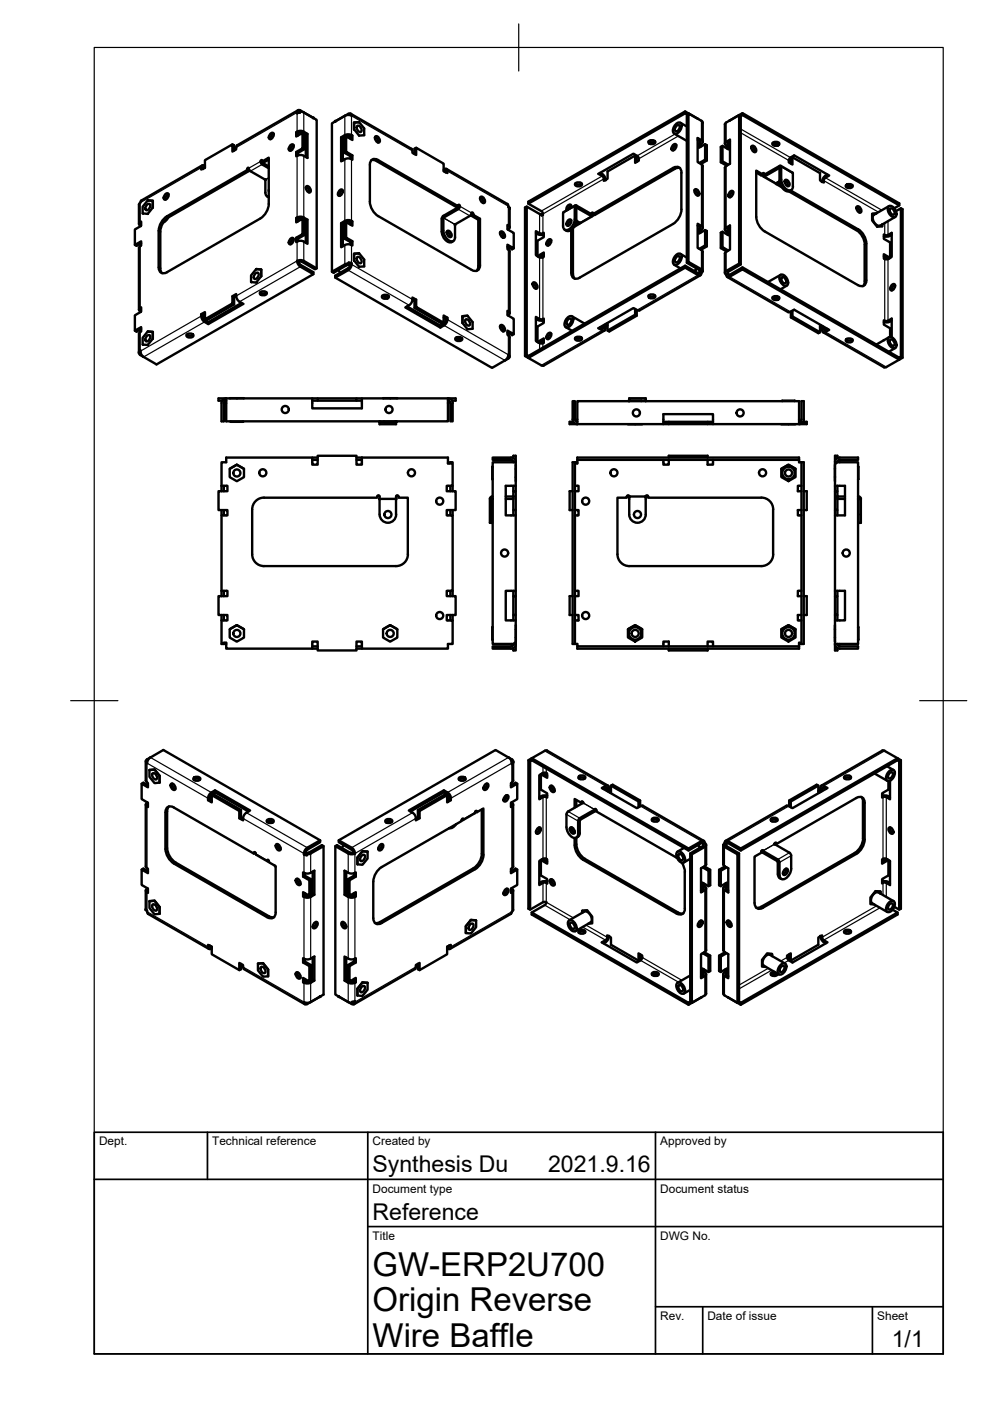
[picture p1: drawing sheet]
<svg xmlns="http://www.w3.org/2000/svg" width="210mm" height="297mm" viewBox="0 0 210 297" stroke-linecap="round" stroke-linejoin="round" font-family="sans-serif">
<defs><g id="words">
<g font-size="7">
<text x="79" y="270.6">GW-ERP2U700</text>
<text x="79" y="278.1">Origin Reverse</text>
<text x="79" y="285.5">Wire Baffle</text>
</g>
<g font-size="4.9">
<text x="79" y="248.5">Synthesis Du</text>
<text x="116.2" y="248.5">2021.9.16</text>
<text x="79" y="258.6">Reference</text>
<text x="189.1" y="285.7">1/1</text>
</g>
<g font-size="2.5">
<text x="21" y="242.9">Dept.</text>
<text x="45" y="242.9">Technical reference</text>
<text x="79" y="242.9">Created by</text>
<text x="140" y="242.9">Approved by</text>
<text x="79" y="252.8">Document type</text>
<text x="140" y="252.8">Document status</text>
<text x="79" y="262.9">Title</text>
<text x="140" y="262.9">DWG No.</text>
<text x="140" y="279.9">Rev.</text>
<text x="150" y="279.9">Date of issue</text>
<text x="186" y="279.9">Sheet</text>
</g>
</g></defs>
<!-- layer: S -->
<g fill="none" stroke="#000" stroke-width=".51">
<path d="M42.9 35.1l-12.9 7.4-.5 .9v4.1M43.4 35.1l.1 .1M43.4 35.5h-.2l-.2 .2M43.4 35.1h-.5l-.2 .4M49.3 30.6l.3 .2v1.1M52.4 35.9v.2l-17 9.7a3.9 3.9 0 0 0-1.8 3.1v7.8M52.4 36.1l.3 .2v-.2M52.4 35.9l.3-.3 .4 .7M52.7 36.3l-16.9 9.8M52.8 35.9v.2M53.1 36.3l3.2 1.8v2.7M55.6 34.9l1.4 .8"/>
<path d="M55.6 34.8l-.2-.1a.46 .46 0 0 1 0-.8h.1l.1 .4 1.4-.9v9.9a3.9 3.9 0 0 1-1.8 3M55.6 34.3v.2l1.4 .8M57 33.9l-1.1 .5-.3-.1M57.3 28.4l.5-.3a.76 .76 0 0 1 .1 .9 .76 .76 0 0 1-.8 .4l-.1-.5zM58 28.4l-.5 .4-.1 .7M61.5 30.8l.5-.2a.76 .76 0 0 1 .1 .9 .76 .76 0 0 1-.8 .4v-.6zM62.3 30.8l-.6 .5-.1 .7M62.8 28l.4 .2M62.8 32.2l.4 .2M63 23.8l.2-.4h.5l2.7 1.6M63 27.9a1.57 1.57 0 0 1 1.4 0M63 27.9l-.2 .1v.9l1.3-.7v3.3l-1.3 .7v.9l.2-.1a1.82 1.82 0 0 1 2.2 .5v-5.1"/>
<path d="M63 23.8v.3M63.2 23.4l-12.9 7.4-.2 .3v.6l-.8 .4v-1.5l-5.8 3.4v1.5l-.8 .4v-.4M63.3 28.1h.8M63.4 28.1l-.2 .1v.6M63.6 23.7v.2M63.6 23.7l.8 .1M63.6 23.9l-.6 .1M63.6 23.8l-.2 .1M64.1 28.1l.7 .5v4.7M64.1 28.2l.4 .2v3.3l-.4-.2M64.4 27.9l.8 .5-.4 .2M64.4 23.8l2.7 1.6v31.5"/>
<path d="M64.5 31.7l-1.3 .7v.6M64.9 39.7l.5 .4 .1 .7M64.9 39.6a.76 .76 0 0 1 .8 .3 .76 .76 0 0 1-.1 .9l-.6-.5zM72.3 29.1v5.1l.8-.4M72.7 30.5l.3 .1M72.7 29.3v4.7M73 32.4l1.4 .8v.5M73.1 28.6l-.8 .5 .4 .2 1-.5 .5 .1M73.1 24.6l-2.7 1.5v31.5l2.7-1.5M73.1 28.6a1.55 1.55 0 0 1 1.6 .2v.9l-1.3-.8v3.3l1.3 .7v1l-.2-.1a1.44 1.44 0 0 0-1.4-.1M73.4 28.9l-.4 .2v3.3l.4-.2M73.8 24.2l-2.7 1.5"/>
<path d="M73.8 24.1h.5l.3 .4a1.56 1.56 0 0 0-1.5 0M74.2 28.9l.2 .1v.5M74.3 24.1l13 7.4 .1 .3v.6l.8 .5v-1.6l5.9 3.4v1.5l.8 .5-.1-.7-.4-.2-.2 .1M74.7 28.8l-.3 .2M74.7 32.9l-.3 .3M75.1 27.4l1 1.4M75.7 26.7a.76 .76 0 0 1 .8 .4 .76 .76 0 0 1-.1 .9l-.6-.5zM76.1 25.9h.1M76.1 25.9l-1 .1v1.4v-1.4l1-.1 1.1 1.3v1.5M77.2 28.7l-1.1 .1M78.4 35v7.7M78.8 33.9h.5l.5 .2 17 9.8 .4-.2"/>
<path d="M79.5 29.1l.5 .4 .2 .7M79.6 29a.76 .76 0 0 1 .8 .3 .76 .76 0 0 1-.1 .9l-.7-.4zM80.2 34l17 9.7v-.3h.2a.54 .54 0 0 1-.2 .9M80.2 33.9a1.08 1.08 0 0 0-1.3-.1 1.08 1.08 0 0 0-.5 1.2M88.2 31.3l-.3 .2v1.2M94.1 35.9h.1M94.2 36.3l.1-.1 .2 .3M94.7 35.8l12.9 7.4 .2 .5M122 38.9l.7 .2 .6-.2M122.1 38.8l.6-.1a.58 .58 0 0 1 .7 .5l-.7 .3a.58 .58 0 0 1-.8-.5zM127.2 36.7l.5 .2M127.7 36.9a1.57 1.57 0 0 1 .7 1.2"/>
<path d="M134.7 33v1.5l.7-.4a.96 .96 0 0 0-.3-1.1l-.8-.4-7.4 4.3 1 .6 .1 .4M135 34.3v-1.1l-.3-.2-5.9 3.4v1.5l-.8 .4v-.4M137.5 29.9l.7 .3 .7-.3M137.7 29.8l.5-.1a.58 .58 0 0 1 .7 .5l-.7 .4a.58 .58 0 0 1-.7-.6zM142.7 30.8l.5-.3a.76 .76 0 0 1 .1 .9 .76 .76 0 0 1-.9 .4v-.5zM142.9 28.3l2.7 1.6M143.3 26.3a.69 .69 0 0 1 1.2 0 1.61 1.61 0 0 1-1.6 2 1.48 1.48 0 0 1 .4-2zM143.4 26.7l.5-.2a.76 .76 0 0 1 .1 .9 .76 .76 0 0 1-.9 .3v-.5zM143.4 30.7l-.5 .5-.2 .7M144.1 35.6h-.5l-.5 .2-17 9.8-.4-.2v-.2M144.3 26l1.3 .8M144.5 36.6v7.8"/>
<path d="M144.5 36.6a1.08 1.08 0 0 0-.5-1.1 1.08 1.08 0 0 0-1.3 .1l-17 9.8M145.3 23.6l-33.3 19.2v.4l3 1.7 .1 .7-.3 .1v-.3l-.4-.1M145.3 24l-33.3 19.2M145.6 24.2l-.3-.2v-.4l2.7 1.6M145.6 24.2v31.5l2.8 1.6 .1 .2M146 24l-.4 .2M147.9 29.7l.6 .3-.3 .4v.9l1.3-.7M148 25.2h.1M148.2 30.4l.3 .2M148.5 31.1v-.5l.5-.5-.3-.4-.8-.4v5.1l1 .5 .1 .3M149 30.1v-4.2l-3-1.9v31.5l2.9 1.7 .1 .3h-.5M149 35.2v13.1"/>
<path d="M149.5 33.9l-1.2 .7M149.9 34l-.4-.1v-3.3l.4 .2v3.2l-1.3 .8M152.8 34.4l.4-.2v-3.3l-.4 .2v3.3l1.3 .7M153.2 34.2l1.2 .7M153.7 26.4l.3-.4 2.7-1.6v31.5M153.7 26.4v4.1M154 30.9l.2 .1v.5M154 35.2l-.3 .4v13.1M154 30.9l-.2-.2v-.5l1-.6v5.1l-.8 .5M154.3 30.7l.2 .1v.9l-1.3-.8M154.3 30.3l-.1 .2 .1 .2M154.5 30.8l-.3 .2"/>
<path d="M154.7 25.6l2.7-1.6 33.3 19.1v.4l-1.1 .7M154.7 25.5l-.1 .1M154.8 30l-.5 .3M156.7 24.4l.4 .2M157.1 24.6v31.5M157.4 24v.4l-.3 .2M157.4 24.4l33.3 19.1M159.3 31.1l.5 .5 .2 .6M159.4 31a.76 .76 0 0 1 .8 .4 .76 .76 0 0 1-.1 .9l-.7-.5zM160.3 36.6l1.1 .6 .4-.2-1.5-.8 .1 9.8a3.9 3.9 0 0 0 1.7 3.1M161.7 37l.1 .4h.3M161.8 37v-.3l.3 .3 3.4-1.9 .1 .3v2.7"/>
<path d="M161.9 37.4l2.4 1.4M162.1 37.4l3.2-1.8v2.7M163.8 30.3l.7 .2 .7-.2M164 30.2l.5-.1a.58 .58 0 0 1 .7 .5l-.7 .3a.58 .58 0 0 1-.7-.5zM164.6 38.8h-.2M164.9 38.6v.2l-.3 .2M164.9 38.8l.5 .3M165.3 38.4l-.7 .4v.2l1.2 .7M165.3 38.3a2.43 2.43 0 0 0 1.8 2.3l.3-.1M165.5 35.1l2.5 1.5M165.7 38.1a2.31 2.31 0 0 0 1.9 2.3l.5-.5v-.4M166.4 38.3l.5 .5 .1 .7"/>
<path d="M166.4 38.2a.76 .76 0 0 1 .9 .4 .76 .76 0 0 1-.1 .9l-.7-.5zM167.3 34l.1-.4 1-.7 7.4 4.3-1 .6-.1 .5M167.7 34.7v-1.1l.3-.3 5.9 3.4v1.6l.8 .4v-.4M168 36.6l.1 .2M168 33.3v1.6l-.8-.5v-.4M168.1 36.8v2.7M175.5 37a1.64 1.64 0 0 0-1.2 1.5M179.4 39.3l.7 .2 .6-.2M179.5 39.1l.6-.1a.58 .58 0 0 1 .7 .6l-.7 .3a.58 .58 0 0 1-.8-.6zM29.8 47.9l-.3-.2a.5 .5 0 0 1 .4-.7v.9l-1.3 .7v3.3l1.3-.7v.9l-.4 .5v13.1M29.9 51.6l-.9 .5-.4-.2M30.3 45.3h1"/>
<path d="M31.1 43.4l.5-.2a.76 .76 0 0 1 .1 .9 .76 .76 0 0 1-.8 .4l-.1-.6zM31.3 42.5l1.1 .1v1.4l-1.1 1.4M31.3 42.5h.1M32.4 42.6l-1.1-.1-1.1 1.3v1.4M32.4 42.6v1.4M34 49.1v7.8l.1 .6 .2 .4M35 41.2l.5-.2a.76 .76 0 0 1 .1 .9 .76 .76 0 0 1-.8 .3l-.1-.5zM35.6 46.2l-.4 .6-.5 .3M35.7 41.2l-.5 .4-.1 .7M35.8 46a3.9 3.9 0 0 0-1.8 3.1M53.3 59.8l1 .1M54.1 58l.5-.2a.76 .76 0 0 1 .1 .9 .76 .76 0 0 1-.8 .4l-.1-.6z"/>
<path d="M54.3 57.1h1.1v1.5M54.3 57l.1 .1M55.2 46.3l-19.8 11.4a1.08 1.08 0 0 1-1.2 .1 1.08 1.08 0 0 1-.6-1.1M55.4 58.6l-1.1 1.3M55.4 58.6v-1.4l-1.1-.1-1.1 1.3v1.4M56.3 40.8a.74 .74 0 0 0 .7 .9M56.6 41.6l.4 .3M57 40.3v.2M57 41.8h.1M61.5 50.7l.5-.3a.76 .76 0 0 1 .1 .9 .76 .76 0 0 1-.8 .4v-.5zM62.3 50.6l-.6 .5-.1 .7M62.8 50.4l.4 .2"/>
<path d="M62.8 46.2l.4 .2M63 55.3a1.56 1.56 0 0 0 .7 1.2l2.7 1.6-33.2 19.2-3-1.8-.4-.7v-.6l-.3 .4M63 55.3a1.57 1.57 0 0 1 1.4 0l2.7 1.6-.3 .2-2.7-1.6h-.8M63 51.2a1.57 1.57 0 0 1 1.4 0M63 55.3l.4 .2M63.2 46.9v-.5l.4-.2 .5 .1 .7 .5v4.7M63.4 55.5l.3 .6 2.7 1.6v.4M64.1 46.4l.4 .2v3.3l-.4-.3M64.5 49.9l-1.3 .7v.5M64.8 46.8l.4-.2a1.88 1.88 0 0 0-2.4-.4v.9l1.3-.7v3.2l-1.3 .8v.9l.2-.1M65.2 46.6v5.1l-.8-.5M71.1 58.9l33.2 19.1 2.8-1.6a1.56 1.56 0 0 0 .7-1.2l.2 .2v.4l-.9 .6"/>
<path d="M71.8 57.2l.3 .6M72 40.4l.4-.2a.76 .76 0 0 1 .1 .9 .76 .76 0 0 1-.8 .3v-.5zM72.7 40.4l-.6 .4-.1 .7M72.7 47.5v4.7M73 50.6l1.4 .8v.5M73.1 46.8l-.8 .5v5.1l.8-.4M73.1 46.8a1.57 1.57 0 0 1 1.5 0M73.4 47.1l-.4 .2v3.3l.4-.2M73.5 47.1l-.8 .4-.4-.2M73.5 47h.7M73.9 55.7v.5h-.4l-2.8 1.6-.3-.2M73.9 56h.3"/>
<path d="M73.9 55.9l-.8 .1M73.9 55.7l.7 .1M74.2 47.1l.2 .1v.5M74.2 56.2l-.4 .7-2.7 1.5v.5l2.7-1.6M74.5 46.8l.2 .2v.9l-1.3-.8v3.3l1.3 .7v1l-.2-.1a1.44 1.44 0 0 0-1.4 0M74.5 56.1v-.3l-.3 .3v.1M74.6 56a1.57 1.57 0 0 1-.8 1.3M74.7 47l-.3 .2M74.7 51.1l-.3 .3M75.1 55.3l1 1.3M75.1 55.2v-1.4l1-.1 1.1 1.3v1.5M75.7 54.6a.76 .76 0 0 1 .8 .3 .76 .76 0 0 1-.1 .9l-.6-.4z"/>
<path d="M76.1 53.7h.1M76.1 53.7l-1 .1v1.4M77.2 56.5l-1.1 .1M78.4 42.7a3.9 3.9 0 0 0 1.8 3.1l19.8 11.4M94 45.8l-.3 .6-.1 2.7a2.44 2.44 0 0 0 1.9 2.3l.3-.1M94.7 49.1l.6 .5 .1 .7M94.8 49a.76 .76 0 0 1 .8 .4 .76 .76 0 0 1-.1 .9l-.6-.5zM96.1 51.1l-.3 .2M97.1 43.8l.1 .1-3.2 1.9M97.2 44.4l-3.2 1.8v2.7M100 45.4v.2M100 45.6v.2"/>
<path d="M100 45.2l-.4 .6-3.1 1.8v2.7a.75 .75 0 0 1-.4 .8 .75 .75 0 0 1-.9-.1 2.72 2.72 0 0 1-1.2-2.1M100 45.2l.2-.1 .2 .5 1.4 .8v9.8a1.08 1.08 0 0 1-.5 1.2 1.08 1.08 0 0 1-1.3-.2M100.4 45.6l-.4 .2 1.4 .8M101.8 46.4l-.4 .2v9.8l-.1 .6-.2 .4M101.8 41.9l.5 .5 .2 .7M101.9 41.8a.76 .76 0 0 1 .8 .4 .76 .76 0 0 1-.1 .9l-.7-.5zM106 49.3l.6 .4 .1 .7M106.1 49.2a.76 .76 0 0 1 .8 .3 .76 .76 0 0 1-.1 .9l-.6-.4zM106.6 49.9v.5M107.6 52.3l1 .6 .3-.3M107.8 47.8l-.2-.1v.9l1.3 .8v3.2l-1.3-.7v.9l.3 .2 .2 .3v13.1M107.8 43.7l.3 .6"/>
<path d="M107.8 47.8l.3 .4-.4 .5M108.1 44.1v4.1M108.1 44.1h-.1M108.1 44.1h.1M111.7 43.8l-.4 .2v31.5M113 60a.76 .76 0 0 1 .8 .3 .76 .76 0 0 1-.1 .9l-.6-.4zM113.6 49.4l.7 .4 1-.1M114 54.3l1.3-.8v1l-.2 .1M114.4 49.5l-.8-.5v5.1l.8 .5M114.4 45.4l-2.7-1.6v31.5M114.4 49.5h.5l.4-.2v1l-1.3 .7v3.3l.3 .2 1-.5M114.4 54.6h.7"/>
<path d="M116.2 50.9l.4-.2a.76 .76 0 0 1 .1 .9 .76 .76 0 0 1-.8 .4v-.6zM116.9 50.9l-.6 .5-.1 .7M119.5 45l-.1 .2M120.4 46.8l.5-.3a.76 .76 0 0 1 .1 .9 .76 .76 0 0 1-.8 .4l-.1-.6zM121.1 44v-.5l-.2-.1a.95 .95 0 0 0-.8 1.2M121.1 43.6l-.4 .3-.3 .5M121.1 48.7v9.2a1.08 1.08 0 0 0 .5 1.1 1.08 1.08 0 0 0 1.3-.1M121.1 46.7l-.5 .5-.1 .7M121.5 48.4v9.6l.1 .6 .2 .5M122 43.5l-2.5 1.5M122.2 46.8l.7 .4v.2l-1.2 .7M122.2 46.7a2.43 2.43 0 0 1-1.8 2.3l-.7-.3"/>
<path d="M122.5 47v.2M122.9 47.4l-.4-.2-.5 .3M125.6 45.8l-2.4 1.4h-.3M125.7 45.2l-.1-.1-.2 .3-3.4-1.9-.1 .3v2.7a2.33 2.33 0 0 1-2 2.3l-.5-.5v-.4v-2.7M125.8 45.4l-.1 .4h-.3l-3.2-1.8v2.7M142.9 56.1l1.4 .8M143.3 54.1a.69 .69 0 0 1 1.2 0 1.61 1.61 0 0 1-1.6 2 1.48 1.48 0 0 1 .4-2zM143.4 54.5l.5-.2a.76 .76 0 0 1 .1 .9 .76 .76 0 0 1-.9 .3v-.5zM144.3 53.8l1.3 .8M144.5 44.4a3.9 3.9 0 0 1-1.8 3.1l-19.8 11.4M145.3 56.8l-33.3 19.1 2.8 1.6h.5M145.3 56.3v.5l2.7 1.5 .5 .1 .2-.5"/>
<path d="M146 55.5l-.4 .2M147.2 40.3l.6 .5 .1 .7M147.3 40.2a.76 .76 0 0 1 .8 .4 .76 .76 0 0 1-.1 .9l-.6-.5zM147.6 56.9l-.3 .6M147.8 57l-.5 .5M147.9 47.8l.6 .4-.3 .4v.9l1.3-.7M148 57.9l-2.7-1.6-33.3 19.2v.4l-.7-.4 .4-.2 .3 .2M148.2 48.6l.3 .2M148.4 57.5v.2M148.4 57.5l.3 .2M148.4 57.7l-.2 .2h-.2M148.5 57.4l-.1 .1"/>
<path d="M148.5 58.4l-12.9 7.4h-.5M148.7 47.9l-.8-.5v5.2l1 .5 .1 .3M148.7 57.7v.2M148.7 47.9l.2 .2a.52 .52 0 0 1-.4 .7v.5M148.9 57.5l-.2 .2M149 53.4v4.1M149.5 52l-1.2 .8M149.9 52.2l-.4-.2v-3.2l.4 .2v3.2l-1.3 .8M152.8 52.6l.4-.2v-3.3l-.4 .2v3.3l1.3 .7M153.2 52.4l1.2 .7M154 48.3l.8-.5v5.1l-.8 .5M154 53.3l-.3 .5v4.1"/>
<path d="M154 48.2l-.2 .2a.53 .53 0 0 0 .4 .8v.5M154.2 58.7l12.9 7.5M154.3 57.7l2.8-1.6-.4-.2-2.7 1.6-.3 .3 .3 .5M154.3 48.9l.2 .1v.9l-1.3-.8M154.3 58.1l-.3 .2M154.3 57.6l-.1 .3 .2 .3 .3 .1 2.7-1.6 33.3 19.1M154.3 48.5l-.1 .2 .1 .2M154.5 49l-.3 .2M154.7 40.7l.5-.2a.76 .76 0 0 1 .1 .9 .76 .76 0 0 1-.8 .3v-.5zM154.8 48.2l-.5 .3M155.5 40.7l-.6 .4-.1 .7M157.4 56.7v.4"/>
<path d="M162.1 49.1l19.8 11.4M162.8 59.8h.1M165.5 58.3l-2.7 1.5M165.5 58.3a1.51 1.51 0 0 1 1.3 2.3 1.51 1.51 0 0 1-1.3-2.3zM165.7 58.8a.76 .76 0 0 1 .8 .4 .76 .76 0 0 1-.1 .9l-.6-.5zM167.3 40.6l14.3 8.2M167.6 40.4l14.3 8.2M167.7 40.3l-.3 .2M181.6 48.8a3.8 3.8 0 0 1 1.7 3.1l.1 7.7-.1 .6-.3 .5M181.6 43.9l.5 .5 .2 .7M181.6 43.8a.76 .76 0 0 1 .9 .4 .76 .76 0 0 1-.1 .9l-.7-.5zM181.9 48.6a3.9 3.9 0 0 1 1.8 3"/>
<path d="M183.7 51.7v7.7a1.08 1.08 0 0 1-.5 1.2 1.08 1.08 0 0 1-1.3-.2M185.8 45.3h-.9M185.8 45.2l-.9 .1v1.4l1.1 1.4 1-.1v-.4M187 47.6v.4M187.4 54.3l1 .6 .3-.2v-3.3l-1.3-.8v-.9l.7 .2 1-.5v5.1l-.8 .4h-.7l-.2-.1v-.9l1.3 .8M188.5 43.7l-3.2 1.8a1.52 1.52 0 0 0 1.3 2.3M188.5 43.7a1.51 1.51 0 0 1 1.3 2.3 1.51 1.51 0 0 1-1.3-2.3zM188.7 44.3a.76 .76 0 0 1 .8 .3 .76 .76 0 0 1-.1 .9l-.6-.4zM189.1 49.8l-.7 .3h-1M189.8 46l-3.2 1.8M189.9 44.8l1.1-.6v31.4l-.4 .2M191 44.2l.4 .2v31.4l-.7 .4-33.3-19.1-2.7 1.6h-.5l-.2-.4"/>
<path d="M29.5 74.6h.3M29.8 70.4l-.3 .4v4.1M29.8 74.8h-.3l.1 .3 .8 .6M29.8 66.1l-.3-.2a.5 .5 0 0 1 .4-.7v.9l-1.3 .8v3.2l1.3-.8v1l-.2 .1M29.9 69.8l-.9 .5-.4-.2M31.1 71.3l.5-.3a.76 .76 0 0 1 .1 .9 .76 .76 0 0 1-.8 .4l-.1-.5zM31.3 70.3l1.1 .1v1.4l-1.1 1.3h-1.1v-1.5zM31.4 70.3l1 .1v1.4M39.6 70.9l.7 .3 .6-.3M39.7 70.8l.6-.1a.58 .58 0 0 1 .7 .5l-.7 .4a.58 .58 0 0 1-.8-.6zM42.7 66.6l.8-.4v1.5l5.8-3.4v-1.5l.8-.5a1.92 1.92 0 0 0 1.5 2.1l-7.4 4.3a1.98 1.98 0 0 1-1.5-2.1zM42.7 66.6l.3 .2"/>
<path d="M43.5 66.6l-.5 .2v.4M44.2 68.3v.4M49.3 64.3l.3 .2-5.8 3.4-.3-.2M49.3 62.8l.3 .2M50.1 62.7l-.5 .3v1.5M51.2 64.2l-7 4.1-.8-.5-.4-.6M55.2 62l.6 .2 .7-.2M55.3 61.9l.5-.1a.58 .58 0 0 1 .8 .5l-.8 .3a.58 .58 0 0 1-.7-.5zM81.1 62.7l.6 .2 .7-.2M81.2 62.6l.5-.1a.58 .58 0 0 1 .7 .5l-.7 .4a.58 .58 0 0 1-.7-.6zM86.3 65l7.1 4M86.7 64.7l-.8 .5 7.5 4.3"/>
<path d="M87.5 63.5a1.57 1.57 0 0 1-.7 1.2M87.9 65.3v-1.6l-.5-.2v-.4l.8 .4v1.6l5.9 3.3v-1.5l.8 .5a1.64 1.64 0 0 1-.7 1.6M88.2 65.1l-.3 .2 5.8 3.3 .4-.2M88.2 63.5l-.3 .2M94.1 67.3l.4 .3a.93 .93 0 0 1-.3 1M94.1 68.6l-.7 .4v.5l.7-.5M94.9 67.4l-.4 .2M96.6 71.7l.7 .2 .6-.2M96.7 71.6l.6-.2a.58 .58 0 0 1 .7 .6l-.7 .3a.58 .58 0 0 1-.8-.5zM98 68.5l1.1 1.3 1.1-.1M98.1 68.5v-1.5h1l1.1 1.3v1.4M98.7 67.8a.76 .76 0 0 1 .8 .3 .76 .76 0 0 1-.1 .9l-.6-.4z"/>
<path d="M99.1 67h-1.1v1.5M106 69.1l.6 .5 .1 .7M106.1 69a.76 .76 0 0 1 .8 .4 .76 .76 0 0 1-.1 .9l-.6-.5zM106.6 69.7v.5M107.6 70.5l1 .6 .3-.2M107.7 66.9l.3-.3a.5 .5 0 0 0-.4-.7v.9l1.3 .8v3.3l-1.3-.8v.9l.5 .5v4.1M113 60.1l.5 .4 .1 .7M113.6 67.6l.7 .4 1-.1M114 72.5l1.3-.8v1l-.4 .1h-.5M114.4 67.7l-.8-.5v5.1l.8 .5M114.4 67.6l.5 .1 .4-.2v1l-1.3 .7v3.3l.3 .2 1-.6M116.2 70.8l.4-.3a.76 .76 0 0 1 .1 .9 .76 .76 0 0 1-.8 .4v-.5z"/>
<path d="M116.9 70.8l-.6 .4-.1 .7M120 69.4l1.3 .7M120.3 67.4a.69 .69 0 0 1 1.2-.1 1.61 1.61 0 0 1-1.5 2.1 1.48 1.48 0 0 1 .3-2zM120.4 67.8l.5-.3a.76 .76 0 0 1 .1 .9 .76 .76 0 0 1-.8 .4l-.1-.5zM121.3 67.1l2.7 1.5M122 71.6l.7 .2 .6-.2M122.1 71.5l.6-.1a.58 .58 0 0 1 .7 .5l-.7 .3a.58 .58 0 0 1-.8-.5zM123.9 68.6h.1M127.2 69.4l.5 .2M128 69.4v-.4l.8-.5v1.6M128 69l.4 .2M128 69.4l-.1 .3-.2-.1"/>
<path d="M128.2 70.1l-12.9 7.4M128.8 69l-.4 .2v.4M134.7 65.5v1.2M135 65.7v1.2l-5.8 3.4-.4-.2 5.9-3.4 .3 .2M135.1 65.8l-.8-.5-7.4 4.3 1.1 .5 .3-.2 .1-.3M137.5 62.6l.7 .3 .7-.3M137.7 62.5l.5-.1a.58 .58 0 0 1 .7 .6l-.7 .3a.58 .58 0 0 1-.7-.6zM163.8 63l.7 .2 .7-.2M164 62.9l.5-.1a.58 .58 0 0 1 .7 .5l-.7 .3a.58 .58 0 0 1-.7-.5zM166.8 60.6l-1.3 .7M167.1 66.2h.3l1-.5 7.4 4.2-.8 .5h-.5l-.1-.1-.1-.7-.4-.3M167.7 66.1v1.2l5.8 3.3 .4-.2-5.9-3.3-.3 .2"/>
<path d="M168 65.9v1.2M174.5 70.4l12.9 7.5 .5-.1 2.8-1.6v-.4M174.7 69.4l-.4 .2M175.5 69.7l-.7 .3-.1-.6-.8-.5v1.5M179.4 72l.7 .2 .6-.2M179.5 71.9l.6-.2a.58 .58 0 0 1 .7 .6l-.7 .3a.58 .58 0 0 1-.8-.5zM187.4 72.1h.1M188.5 71.5l-2.7 1.5M188.5 71.5a1.51 1.51 0 0 1 1.3 2.3 1.51 1.51 0 0 1-1.3-2.3zM188.7 72.1a.76 .76 0 0 1 .8 .3 .76 .76 0 0 1-.1 .9l-.6-.4zM188.7 71.4v-1.8l-1.3-.8v-.9l.7 .2 1-.6v4M189.1 60.4l.4-.2a.76 .76 0 0 1 .1 .9 .76 .76 0 0 1-.8 .4v-.6z"/>
<path d="M189.1 68l-.7 .3h-1M189.8 60.4l-.6 .5-.1 .7M189.8 73.8l-1.3 .8M191 75.6l.4 .2M47.3 84.7l.3 .4M47.3 84.7l-.3 .7v3.9h.5v-3.8M47.7 85.1l-.2 .3M48 84.9l-.3 .2M48.7 99.4l1.5-.9 1.5 .9M48.7 99.4l1.5-.9 1.5 .9v1.8l-1.5 .8-1.5-.8zM48.7 84.5h3M48.9 89.3h2.6"/>
<path d="M66.2 84.5v2.1h10.5v-2.1M66.2 97h1.2M66.2 97.5h1.2M66.2 84.9h1.2M67.4 84.5v.4h8.2v-.4M75.6 97h19.4v1.3h.6v-.3h.4v5h-1.3v1.1h1.9v4h-1.9v1.2h1.3v16h-1.3v1.1h1.9v4h-1.9v1.1h1.3v5h-1v1h-18.3v-1.5h-1.1v1.9h-8.2v-1.9h-1.2v1.5h-18.2v-1.2h-.7v.2h-.3v-6.1M75.6 97.5h1.1M75.6 84.9h1.1M76.7 97v1.5h-1.1v-1.9h-8.2v1.9h-1.2v-1.5h-18.2v1h-1v5M80.5 89.3v.6h3.5v-.5h-3.5M81.2 84.5h3M81.4 89.3h2.7"/>
<path d="M95 84.5h-48.7v.4h.8M95 84.5v4.8h-47v-4.9l-.7 .3M95 84.5h1.6v.4h-.8M95 84.4a.97 .97 0 0 1 1 1.1v3.8h-.5v-3.8l-.1-.3-.4-.3M95.6 98h-.3v.3M104.5 99v2.6M108.8 97.1v-.5h.5v41.3h-.5v-.5M108.9 98l-.3-.4-.2-.1h-3.9v-.5h3.9a.91 .91 0 0 1 .9 1h-4.8v38.5h4.6v-.2h.2M109.3 98.5v3.5M121.5 89.4h-.7v.5h1.6M121.9 98h-.5v38.5h.5M122.4 97.5h47"/>
<path d="M122.4 89.4l-.2-.1-.3-.4v-3.8h-.5v3.8a1.01 1.01 0 0 0 1 1M133.1 89.9h1.6M133.3 85.1h2.7M136.2 89.9l-1.5 .1M136.9 84.9h-3.5v-.5h3.5v.7M140.7 97.5v1h1.1v-1M140.7 89.9v-2.1h10.5v2.1M140.7 89.4h1.1M141.8 89.9v-.5h8.2v.5M141.8 97v-.4h8.2v.4M150 97.5v1h1.2v-1M150 89.4h1.2"/>
<path d="M165.7 99.4l1.5-.9 1.5 .9v1.7l-1.5 .9-1.5-.9zM165.7 99.4l1.5-.9 1.5 .9M165.7 89.9h1.5M165.8 85.1h2.7M168.7 89.9l-1.5 .1M169.4 97.5v-.5h-47v1.3h-.3v-.3h-.2v38.5h.5v.5h47v.5h-47v-.5M169.4 97.5v.5h.5M169.7 89.3l.4 .4M169.7 89.3l.2-.4v-3.8h.5v4.1l-.3 .5-.7 .2v-4.8h-47v4.8M169.7 89.3l-.3 .1M169.9 98v38.5h-.2v-.2h-.3v.7M169.9 98h.5v38.5h-.5"/>
<path d="M170.3 89.4h.7v.5h-48.6M177 98.3h.3v-.3h4.6v38.5h-4.8a.94 .94 0 0 0 .9 1h3.9v-.5h-3.9l-.4-.2-.1-.3M177 98.5v3.5M177 98a.97 .97 0 0 1 1-1h3.9v.5h-3.9l-.4 .2-.1 .3M177.5 97.1v-.5h-.5v41.3h.5v-.5M181.9 99v2.6M47 103h1.2v1.1h-1.9v4h1.9v1.2h-1.2v-1.2M47 103v1.1M47 109.3v17.1M47.5 103v1.1M47.5 108.1v1.2M56 105.5h24l.1-.4 .1-.1 .3 .3v.5"/>
<path d="M56 105.5a2.51 2.51 0 0 0-2.5 2.5v9.5a2.51 2.51 0 0 0 2.5 2.5h28a2.51 2.51 0 0 0 2.5-2.5M80.5 105.8h3.5M80.5 105.8v3.3M80.5 109.1a1.75 1.75 0 0 0 1.7 1.7 1.75 1.75 0 0 0 1.8-1.7M84 105.3v.5M84 105.8v3.3M84 105.3l.2-.3 .2 .1 .1 .4h2v12M95.5 103v1.1M95.5 108.1v1.2M96 103v1.1M96 108.1v1.2M103.9 105.8v5.1h.5l.1-5.1"/>
<path d="M104.5 105.3a.51 .51 0 0 0-.6 .5M107.2 105.8h1.6M107.2 105.3h1.6M108.8 103v1.1M108.8 108.1v1.2M108.9 105.8h-.1M109.3 104.1h-.5v4h.5M109.3 103h-2.1v6.3h2.1M121.4 104.1h-.6v4h.6M121.9 103h.8v1.1h-.8M121.9 108.1h.8v1.2h-.8M132.9 105.3v.2h-2v12a2.51 2.51 0 0 0 2.5 2.5h28a2.51 2.51 0 0 0 2.5-2.5"/>
<path d="M132.9 105.3l.3-.3 .2 .3M133.4 105.3h3.5v3.8a1.75 1.75 0 0 1-1.7 1.7 1.75 1.75 0 0 1-1.8-1.7zM136.9 105.3l.3-.3 .1 .1 .1 .4h24M161.4 105.5a2.51 2.51 0 0 1 2.5 2.5M163.9 108v9.5M169.9 108.1h-.7v1.2h.7M169.9 103h-.7v1.1h.7M170.4 104.1h.6v4h-.6M177 104.1h.5v4h-.5M177 103h2.2v6.3h-2.2M177.5 105.8h1.7M177.5 105.3h1.7"/>
<path d="M177.5 103v1.1M177.5 108.1v1.2M177.6 105.8h.1M181.9 105.3a.52 .52 0 0 1 .6 .5M181.9 105.8l.1 5.1h.5v-5.1M47 125.3h1.2v1.1h-1.9v4h1.9v1.1h-1.2M47.5 125.3v1.1M47.5 130.4v1.1M47.6 136.3v.2h-.3M48.7 133.4l1.5-.9 1.5 .9M48.7 133.4l1.5-.8 1.5 .8v1.8l-1.5 .8-1.5-.8zM66.2 137.5h1.2"/>
<path d="M66.2 137h1.2M75.6 137.5h1.1M75.6 137h1.1M81.2 133.4l1.5-.9 1.5 .9M81.2 133.4l1.5-.8 1.5 .8v1.8l-1.5 .8-1.5-.8zM95.5 125.3v1.1M95.5 130.4v1.1M96 125.3v1.1M96 130.4v1.1M104.5 133v2.6M108.8 125.3v1.1M108.8 130.4v1.1"/>
<path d="M108.9 136.5l-.1 .3-.4 .2h-3.9v.5h3.9a1.01 1.01 0 0 0 1-1M109.3 126.4h-.5v4h.5M109.3 125.3h-2.1v6.2h2.1M109.3 132.6v3.4M121.4 126.4h-.6v4h.6M121.9 130.4h.8v1.1h-.8M121.9 125.3h.8v1.1h-.8M133.1 133.4l1.6-.9 1.5 .9v1.8l-1.5 .8-1.6-.8zM133.1 133.4l1.6-.8 1.5 .8M140.7 137v-1h1.1v1M141.8 137.5v.4h8.2v-.4M150 137v-1h1.2v1"/>
<path d="M165.7 133.4l1.5-.9 1.5 .9v1.8l-1.5 .8-1.5-.8zM165.7 133.4l1.5-.8 1.5 .8M169.9 130.4h-.7v1.1h.7M169.9 125.3h-.7v1.1h.7M170.4 126.4h.6v4h-.6M177 126.4h.5v4h-.5M177 125.3h2.2v6.2h-2.2M177 132.6v3.4M177.5 125.3v1.1M177.5 130.4v1.1M181.9 133v2.6M187.6 159.2l2.7 1.6v.4"/>
<path d="M187.6 159.2l-.5-.1-12.9 7.5M30 166.2l.4-.2 1 .5M30.9 161.4v4.1l.3 .4M30.9 170.6v13.1l.3 .4M31.2 165.9l.2 .1v.9l-1.4-.7v3.2l1.4 .8v.9l-.2-.1M31.2 170.2l-.3 .4 .3 .4M31.3 170.1l-.1 .1M31.7 163.2v1.5l1.1 1.3 1-.1M31.8 160.6l-.6 .4M31.9 160.6l2.7-1.6 33.3 19.2-2.7 1.5a1.57 1.57 0 0 0-.7 1.5M31.9 160.6a1.57 1.57 0 0 0-.7 1.2l-.3-.4 .3-.4M32.3 164a.76 .76 0 0 1 .9 .4 .76 .76 0 0 1-.2 .9l-.6-.5z"/>
<path d="M32.8 163.2l1 1.3M32.8 163.2l-1.1 .1 1.1-.2 1 1.4v1.4v-1.4M35.4 172v7.8M35.4 179.8a3.9 3.9 0 0 0 1.8 3.1l19.8 11.4 1.1 .2M35.8 171l-.3 .4-.1 .6M36.2 166.2a.76 .76 0 0 1 .9 .4 .76 .76 0 0 1-.1 .9l-.7-.5zM36.5 166.1l.2 .7 .5 .5M41.1 165.3l.6-.2 .7 .2M41.2 164.8l.5-.1a.58 .58 0 0 1 .8 .5l-.8 .4a.58 .58 0 0 1-.7-.6zM44.4 169.4l-.3 .3M44.8 168l.8-.4 7.4 4.2a2.03 2.03 0 0 0-1.5 1.7M44.8 168.4l.8-.4 7.1 4"/>
<path d="M44.8 168a1.64 1.64 0 0 0-.7 1.7l.8 .4v-1.5l5.8 3.3v1.6l.8 .4v-.4M44.8 168.4l-.3 .4-.1 .6 .5 .3M44.9 168.6l.4-.2 5.8 3.3-.4 .2M45.6 167.6v.4M51.1 171.7v1.6l.4 .2M51.1 173.3l-.4 .2M56.6 174.3l.7-.2 .6 .2M56.8 173.8l.5-.2a.58 .58 0 0 1 .7 .6l-.7 .3a.58 .58 0 0 1-.7-.5zM58.5 179.1a.76 .76 0 0 1 .9 .3 .76 .76 0 0 1-.2 .9l-.6-.4zM58.8 179l.1 .6 .6 .5M58.8 179.5l.7 .3M67.9 178.2v.4l-2.7 1.5-.4 .7"/>
<path d="M68.6 179.4l-.4-.2-2.7 1.6h-.4v.3M71.1 179.4l.4-.2 2.7 1.6h.7M72.9 179.2l-.4 .6M74.5 179.7l-2.7-1.5v.4l2.7 1.6M74.6 179.7a1.57 1.57 0 0 1 .7 1.3M80.5 179.2l.5-.2a.76 .76 0 0 1 .1 .9 .76 .76 0 0 1-.8 .3v-.5zM80.9 179l-.1 .6-.6 .5M81.8 174.3l.6-.2 .7 .2M81.9 173.8l.5-.2a.58 .58 0 0 1 .8 .6l-.8 .3a.58 .58 0 0 1-.7-.5zM88.6 173.3l.4 .2M94.1 167.6v.4l.8 .4a.94 .94 0 0 1 .3 1l-.4 .3M94.1 168l-7.1 4"/>
<path d="M94.8 168.6l-.4-.2-5.8 3.3 .4 .2M95.2 169.4l.4 .3M95.6 169.3v.4l-.8 .4v-1.5l-5.8 3.3v1.6l-.8 .4v-.4l.4-.2v-1.6M95.6 169.3a1.92 1.92 0 0 0-1.5-1.7l-7.4 4.2a2.01 2.01 0 0 1 1.5 1.7M96.7 174.7a1.65 1.65 0 0 1-1.5 .9M97.3 165.3l.7-.2 .7 .2M97.5 164.8l.5-.1a.58 .58 0 0 1 .7 .5l-.7 .4a.58 .58 0 0 1-.7-.6zM97.9 173.8v.3l-17 9.7a4 4 0 0 0-1.8 3.1l.1 7.8a1.08 1.08 0 0 0 .5 1.1 1.08 1.08 0 0 0 1.2-.1l19.8-11.4M98.2 173.7l-.1-.1-.2 .3M98.3 173.6l-.1 .2h-.3M100.7 172.2l-.1 .2-2.5 1.5M100.7 172.2l.2-.3h.1l.1 .3 1.4-.8v9.8a3.8 3.8 0 0 1-1.8 3.1"/>
<path d="M100.8 172l.3 .2M102.2 171.6v9.4a3.9 3.9 0 0 1-1.8 3.1l-19.8 11.4-.6 .2h-.5M102.8 166.4l.5-.3a.76 .76 0 0 1 .1 .9 .76 .76 0 0 1-.8 .4l-.1-.5zM103.2 166.1l-.1 .7-.6 .5M107.1 168.8l.5-.2a.76 .76 0 0 1 .1 .9 .76 .76 0 0 1-.9 .3v-.5zM107.4 168.6v.5M107.4 168.6l-.1 .7-.5 .4M107.8 160.6l-2.7-1.6-33.3 19.2M107.8 160.6a1.58 1.58 0 0 1 .7 1.4l.3-.3h-.3M107.9 160.6l.8 .5 .1 .3h-.3M108.8 170.6v13.1l-.5 .5v.9l1.4-.7v3.2l-1.4 .8v.9a.52 .52 0 0 0 .4-.7l-.2-.2M108.8 161.4v4.1l-.5 .5v.9l1.4-.7v3.2l-1.4 .8v.9a.52 .52 0 0 0 .4-.7l-.3-.3"/>
<path d="M109.7 166.2l-.4-.2-1 .5M112 161.2l.4 .2M112.7 161.2v-.4l-.7 .4v31.5l.4 .2 2.7-1.6h.7l-.3 .6-2.8 1.6 33.3 19.1 .3-.2M112.7 161.2l33.3 19.1M112.8 161.2l-.4 .2v31.5M114 175.7l.4-.3a.76 .76 0 0 1 .1 .9 .76 .76 0 0 1-.8 .4v-.6zM114.3 175.4l-.1 .7-.5 .5M114.8 168.8l-.5 .2M115.8 163.9l.2 .1v.9l-1.3-.7M115.8 163.9l-.4-.1-1.1 .5v5.2l.8-.5h.7M116 164.5l-1-.6-.3 .3v3.2l1.3 .8v.9l-.2-.1M116 168.7l-.6-.1-.6 .2"/>
<path d="M116.6 166.7a.76 .76 0 0 1 .9 .3 .76 .76 0 0 1-.1 .9l-.7-.4zM116.9 166.6l.2 .7 .5 .4M120.1 175.4a2.31 2.31 0 0 0 2 2.3l.4-.5 .1-.4M120.9 175.5a.76 .76 0 0 1 .8 .4 .76 .76 0 0 1-.1 .9l-.6-.5zM121.2 175.4v.4l.3 .5 .4 .2-.1-.3M121.8 177.7a4.5 4.5 0 0 0 1.8 4.6l19.8 11.4a1.08 1.08 0 0 0 1.3 .1 1.08 1.08 0 0 0 .5-1.2M122.2 169.6v1.4M122.2 179a3.9 3.9 0 0 0 1.8 3.1l19.8 11.4 .5 .2h.5M122.6 177.4l-.4 .2v1.4M122.6 174.1v2.7M122.7 165l.7-.2 .6 .2M122.8 164.5l.6-.1a.58 .58 0 0 1 .7 .5l-.7 .4a.58 .58 0 0 1-.8-.6z"/>
<path d="M122.9 173.9v2.7M122.9 173.5l-.3 .6M122.9 176.6l-.3 .8M123.3 170v.2M123.3 170l.2-.1 .1 .3M123.6 170l-.3 .2-1.5-.8v1.8M123.6 170.2l-3.3 2-.2 .4v2.8M126.4 171.7l-.3 .3-3.2 1.9M126.4 171.8l-.3-.3-3.2 2M126.4 171.8v.2l17.2 9.9M128.4 166.6l-.8 .5 7.4 4.3 1-.6h.3l12.9 7.5M128.4 167l-.4 .3"/>
<path d="M128.4 166.6h.5l.2 .4M128.9 166.6l-12.9-7.5h-.3l-3 1.7 33.3 19.1M129.1 167v.4l.4 .3M129.1 167.4l-.4 .2M129.5 166.6v1.5l-.8-.5v-.6h-.3M135.4 169.9v1.3M135.7 169.7l-.3 .2-5.9-3.3 .4-.2 5.8 3.3v1.2M138.3 174l.6-.2 .7 .2M138.4 173.5l.5-.1a.58 .58 0 0 1 .8 .5l-.8 .3a.58 .58 0 0 1-.7-.5zM145 179.8l-1.3 .8M146 179.9l2.7-1.6 .3-.1 .4 .3v.2l-.3 .2-.2-.2h-.2l-2.7 1.6zM148 179.2l.3 .6"/>
<path d="M148 179.1l.5 .6M149.1 179.4l-2.8 1.5v31.5M149.1 178.9l.1 .2-.1 .3M149.4 178.7l.3 .5-.3 .4-2.7 1.5v31.5l2.7-1.6 .3-.4M149.7 179.2v4M153.3 179.2v4l.2 .3 .9 .6v5.1l-1-.6v-.5l.2-.2M153.6 179l.4 .2M153.6 178.9l-.2 .2M153.8 179.1h-.5l.1 .2 .2 .3 2.8 1.5v31.5M153.8 179.1v.1M153.8 179.1l.2 .3 2.7 1.5v31.5M154 179.1l-.1 .1"/>
<path d="M154.3 178.3l2.8 1.6 33.2-19.1 .7 .4v31.5l-.4 .2M154.3 178.7l2.8 1.6v-.4M154.3 178.7l-.3 .1v.4M154.3 178.3l-.2-.1a.54 .54 0 0 0-.5 .8M163.5 174l.6-.2 .7 .2M163.6 173.5l.5-.1a.58 .58 0 0 1 .8 .5l-.8 .3a.58 .58 0 0 1-.7-.5zM164.2 179l3.2 1.8 .3 .6M164.3 178.8l.3 .2-.1-.4-.3 .4M167.3 169.7l.4 .2 5.8-3.3-.4-.2-5.8 3.3v1.2M167.7 169.9v1.3M173.5 166.6v1.5l.8-.5 .2-.6 .6 .3M173.9 167.4l.4 .2"/>
<path d="M174.6 166.6l.9 .5-7.5 4.3-.9-.6h-.4l-12.9 7.5M174.7 166.6h-.5l-.2 .1-.1 .7-.4 .3M179 165l.7-.2 .7 .2M179.2 164.5l.5-.1a.58 .58 0 0 1 .7 .5l-.7 .4a.58 .58 0 0 1-.7-.6zM182.6 169l.3 .4 .1 .6M183 170v7.8a3.9 3.9 0 0 1-1.8 3.1l-19.8 11.4-.6 .2h-.5M183.3 170.2v7.8a3.9 3.9 0 0 1-1.8 3l-19.7 11.5a1.09 1.09 0 0 1-1.3 .1 1.09 1.09 0 0 1-.5-1.2v-9.8l1.4-.8 .2-.5 .1 .1M183.3 170.2a1.08 1.08 0 0 0-.5-1.1 1.08 1.08 0 0 0-1.2 .1l-17 9.8M185.4 164l2.7 1.6M187 168.7l.7-.1 .6 .2M188.1 162.5l1.3 .8M188.3 168.8l.4 .2"/>
<path d="M188.4 175.5a.76 .76 0 0 1 .9 .4 .76 .76 0 0 1-.1 .9l-.7-.5zM188.5 163.5a.69 .69 0 0 1 1.2 0 1.61 1.61 0 0 1-1.6 2 1.48 1.48 0 0 1 .4-2zM188.6 164l.5-.3a.76 .76 0 0 1 .1 .9 .76 .76 0 0 1-.9 .4v-.6zM188.7 165.5v4l-1-.6-.7 .2v-.9l1.4-.8v-1.8M188.7 175.4l.2 .7 .5 .5M190.3 161.2l.3 .2v31.5l-1-.6M190.3 161.2l-33.2 19.1M191 161.2l-.4 .2M30 184.4l.4-.2 1 .5M30.9 192.9h.1M30.9 188.8v4.2M30.9 192.7l.3 .4"/>
<path d="M31 192.9l-.1 .1M31.2 184.1l.2 .1v.9l-1.4-.7v3.2l1.4 .8v.9l-.2-.1M31.2 193.1v.2M31.2 193.3l.2 .5M31.2 188.4l-.3 .4 .3 .4M31.3 188.3l-.1 .1M31.4 193.8l12.9 7.4M31.7 191v1.5l1.1 1.4 1-.2M32.3 191.8a.76 .76 0 0 1 .9 .4 .76 .76 0 0 1-.2 .9l-.6-.5zM32.8 191l1 1.3M32.8 191l-1.1 .1 1.1-.1 1 1.3v1.4v-1.4M53.8 180.8v.2l-16.9-9.8a1.1 1.1 0 0 0-1.3-.1 1.1 1.1 0 0 0-.5 1.1v7.8a4 4 0 0 0 1.8 3.1l19.8 11.4a1.08 1.08 0 0 0 1.2 .1 1.08 1.08 0 0 0 .5-1.2"/>
<path d="M53.9 180.8l.1-.1 .2 .3M54.1 180.8l-.3 .2M54.2 181l.1 .2M54.3 181.2l2.5 1.5M56.7 182.3l.3 .3h-.3zM57 182.6v.2l1.4 .8v9.8M58.2 183.5l.2 .3M62.8 186.4a.76 .76 0 0 1 .8 .4 .76 .76 0 0 1-.1 .9l-.7-.5zM63.1 186.3l.1 .7 .5 .5M64.6 185.1v.6l1.4 .7M64.6 189.3v.6l.2 .1M64.6 189.9l-.3 .2"/>
<path d="M64.6 185.7l-.3 .2M64.8 180.8v.2l-.3 .2M64.8 181h.3M65.1 181.1v.2l-.6-.1M65.1 181.1l.8-.1 2.7-1.6v31.5l-2.7 1.6a1.57 1.57 0 0 1-1.4 0v.2l.4 .3 3-1.7M65.6 186.6l.4-.2v3.3l-.4 .2M66.3 189.5l.4 .2a1.88 1.88 0 0 1-2.4 .4v-.9l1.3 .7v-3.3l-1.3-.7v-.9h.2a1.92 1.92 0 0 0 2.2-.4v5.1M66.3 184.8v4.7l-1 .5h-.5M66.6 195.7l.5-.2a.76 .76 0 0 1 .1 .9 .76 .76 0 0 1-.8 .3l-.1-.5zM67 195.5l-.1 .7-.6 .4M72.4 195.6a.76 .76 0 0 1 .9 .3 .76 .76 0 0 1-.1 .9l-.7-.4zM72.7 195.5l.2 .7 .5 .4"/>
<path d="M73 184.6a1.96 1.96 0 0 0 2.4 .4v.9l-1.3 .7v3.3l1.3-.7v.9l-.2 .1a1.89 1.89 0 0 1-2.2-.5zM73.4 184.8v4.7l.8 .5h.5l.4-.1v-.6M73.4 189.5l-.4 .2M74.1 186.6l-.4-.2v3.3l.4 .2M74.6 180.1l.3 .7M74.9 180.8l.3 .2M75.1 185.1v.6l-1.4 .7M75.1 189.9l.3 .2M75.1 185.7l.3 .2M75.3 181a1.57 1.57 0 0 1-1.5 0l-2.7-1.6v31.5l3 1.7h.6l-.1-.2 .7-.2a.52 .52 0 0 1-.5 .8l-.2-.1M76.7 181.5l.4-.3a.76 .76 0 0 1 .1 .9 .76 .76 0 0 1-.8 .4v-.6zM76.9 180.5l1 .1-1-.1-1.1 1.3v1.4v-1.4z"/>
<path d="M77.9 180.6v1.4l-1 1.4-1.1-.2M98.8 196.4v1.4M99.7 196l.4-.2a.76 .76 0 0 1 .2 .9 .76 .76 0 0 1-.9 .4v-.6zM99.8 195l-1 1.4M99.9 195.1h1l-1.1-.1-1 1.3v1.5M100.9 195.1v1.5l-1 1.3-1.1-.1M107.1 188.7l.5-.3a.76 .76 0 0 1 .1 .9 .76 .76 0 0 1-.9 .4v-.6zM107.4 188.4l-.1 .7-.5 .5M108.3 193.8l-12.9 7.4M108.4 188.3l.1 .1M108.8 188.8v4.1l-.5 .9M109.7 184.4l-.4-.2-1 .5"/>
<path d="M112.7 193.5v.4l33.3 19.1M114.8 187l-.5 .2M115.1 187.2h.7M115.8 182.1l.2 .1v.9l-1.3-.8M115.8 182.1h-.7l-.8 .4v5.1l.8-.4M116 182.7l-1-.6-.3 .2v3.3l1.3 .8v.9l-.2-.1M116 186.9l-.6-.1-.6 .2M116.6 186.5a.76 .76 0 0 1 .9 .4 .76 .76 0 0 1-.1 .9l-.7-.5zM116.9 186.4l.2 .7 .5 .5M120.7 195.1a1.51 1.51 0 0 1 1.3 2.3 1.51 1.51 0 0 1-1.3-2.3zM120.9 195.7a.76 .76 0 0 1 .8 .4 .76 .76 0 0 1-.1 .9l-.6-.5zM122.7 197.7l.7-.2 .6 .2"/>
<path d="M122.8 197.2l.6-.1a.58 .58 0 0 1 .7 .6l-.7 .3a.58 .58 0 0 1-.8-.6zM123.4 193.6v-.5l1.1-.1 1.1 1.3v1.5h-.9M123.8 193.3l-3.1 1.8M123.9 193.3a1.52 1.52 0 0 1 1.3 2.3l-3.2 1.8M124.5 193l-1.1 .1v.4M128.4 199.3l-.8 .5 7.4 4.3 .8-.5a.94 .94 0 0 0 .4-1l-.8-.5v1.6M128.4 199.7l-.4 .3M128.4 199.3a.89 .89 0 0 0 .3-1l.8 .5v1.5l5.9 3.4 .3-.2v-1.2M129.1 198.5a1.57 1.57 0 0 1-.7 1.2M143.7 180.6a1.51 1.51 0 0 1 1.3 2.3 1.51 1.51 0 0 1-1.3-2.3zM143.9 181.1a.76 .76 0 0 1 .8 .4 .76 .76 0 0 1-.1 .9l-.7-.5zM144.5 182.9l.6 1.2 .1 .8"/>
<path d="M145.2 184.9v7.7M146.3 180.9l.4 .2M146.3 182.1l-1.3 .8M148.3 195.4l.4-.2a.76 .76 0 0 1 .1 .9 .76 .76 0 0 1-.8 .3v-.5zM148.6 195.2l-.1 .7-.5 .4M149 183.9l1.2 .7M149.1 188.6l-.5 .2M149.1 188.1l.1 .2-.1 .2M149.2 187.3v.5l.2 .1M149.2 187.8l-.3 .3M149.3 183.7l1.3 .7v3.3l-.4 .2v-3.3l.4-.2M149.7 188.3v13.1"/>
<path d="M149.7 183.2l-.1 .3-1 .6v5.1l1.1-.6v-.5l-.3-.2M150.2 187.9l-1.3-.8v1l.2 .1M152.8 187.9l1.3-.8v1l-.1 .1M153.3 188.3v13.1l.3 .4 .8 .5v5.1l-1-.6a.5 .5 0 0 1 .4-.8v-.5M153.7 183.7l-1.2 .7v3.3l.3 .2v-3.3l-.3-.2M153.8 187.3v.5l-.2 .1M153.8 187.8l.3 .3M154 188.1l-.1 .3 .5 .4M154.1 183.9l-1.3 .7M154.1 195.3a.76 .76 0 0 1 .9 .3 .76 .76 0 0 1-.1 .9l-.7-.4zM154.4 195.2l.2 .7 .5 .4M156.7 180.9l-.3 .2"/>
<path d="M161.5 180.4l.3 .4 3.1 1.8v2.8M161.8 180.4l3.1 1.8 .4 .6M164.9 185.3a.99 .99 0 0 0 .7 1.1M166.3 184.4l.5-.2a.76 .76 0 0 1 .1 .9 .76 .76 0 0 1-.8 .3l-.1-.5zM166.7 184.2l-.2 .6-.5 .5M167.7 181.4l.1 2.7a2.31 2.31 0 0 1-2 2.3l-.4-.4-.1-.4v-2.8M173.9 198.5a1.68 1.68 0 0 0 1.2 1.5M174.6 199.3l.9 .5-7.5 4.3-.8-.5-.3-.6M174.7 199.3a.94 .94 0 0 1-.4-1l-.8 .5v1.5l-5.8 3.4-.4-.2v-1.2M179 197.7l.7-.2 .7 .2M179.2 197.2l.5-.1a.58 .58 0 0 1 .7 .6l-.7 .3a.58 .58 0 0 1-.7-.6zM185.6 188.9l1.1 .1"/>
<path d="M186.6 189l.1 .5v-.5l-1.1-.1-1 1.4v1.4l.8 .1M187 182.7l1-.6 .4 .2v3.3l-1.4 .8v.9l.2-.1M187 186.9l.7-.1 .6 .2M187.2 187.2h.7M188.3 187l.4 .2M188.4 182.3l-1.4 .8v-.9l.7-.2 1 .5v5.1l-.8-.4M188.5 191.3a.69 .69 0 0 1 1.2 0 1.61 1.61 0 0 1-1.6 2 1.48 1.48 0 0 1 .4-2zM188.6 191.7l.5-.2a.76 .76 0 0 1 .1 .9 .76 .76 0 0 1-.9 .4v-.6zM189.3 192.9l1 .6-33.2 19.1-.4-.2M189.4 191.1l-3.1-1.9a1.52 1.52 0 0 0-1.4 2.3l3.2 1.9M190.3 193.5v.4l-33.2 19.1-2.8-1.6M44.5 200.5l.1 .3 .2-.1"/>
<path d="M44.8 201.1l-.3 .1-.3-.2-.1-.7 .8 .5v1.5l5.8 3.4v-1.5l.8 .4 .1 .6 .1 .3 12.9 7.4M44.9 201.1l-.1 .1M51.1 204.4v1.1l-.4 .2M54.7 204.3l1.1-.1 1.1 1.3v1.5M54.8 204.3l-.1 1.4 1.1 1.4 1-.1M55.3 205.1a.76 .76 0 0 1 .8 .3 .76 .76 0 0 1-.1 .9l-.6-.4zM55.8 204.2l1 1.4M55.8 204.2l-1.1 .1M56.9 205.6v1.4M62.8 206.2a.76 .76 0 0 1 .8 .4 .76 .76 0 0 1-.1 .9l-.7-.5zM63.1 206.2l.1 .6 .5 .5M64.3 203.1l.2 .1a1.92 1.92 0 0 0 2.2-.4v5.1a1.96 1.96 0 0 1-2.4 .4v-1l1.3 .8v-3.3l-1.3-.7z"/>
<path d="M64.6 203.3v.6l1.4 .7M64.6 207.5v.6M64.6 203.9l-.3 .2M64.8 208.2l-.2-.1-.3 .2M65.6 204.8l.4-.2v3.3l-.4 .2M66.3 203v4.7l-1 .5-.5-.1M66.3 207.7l.4 .2M71.8 211.3l2.7 1.6M73 202.8a1.9 1.9 0 0 0 2.4 .3v1l-1.3 .7v3.3l1.3-.8v1l-.5 .2a2.2 2.2 0 0 1-1.9-.6zM73.4 203v4.7M73.8 206.5l-.4 .1M74.1 204.8l-.4-.2v3.3l.4 .2"/>
<path d="M74.9 212.4l-.2 .1M75.1 207.5v.6l-.4 .1-1.3-.5-.4 .2M75.1 203.3v.6l-1.4 .7M75.1 208.1l.3 .2M75.1 203.9l.3 .2M76.7 209.3l.4-.3a.76 .76 0 0 1 .1 .9 .76 .76 0 0 1-.8 .4v-.5zM77.9 208.4v1.4l-1 1.4-1.1-.1v-1.5l1.1-1.3 1 .1-1-.1-1.1 1.3v1.4M88.2 205l-.2 .5-12.9 7.4M88.6 204.4v1.1l.4 .2M95.3 200.5l-.2 .3-.2-.1M95.6 200.8v-.5l-.8 .5v1.5l-5.8 3.4v-1.5l-.8 .4v.4M95.6 200.7l-.2 .5-.6-.1"/>
<path d="M138.3 206.7l.6-.2 .7 .2M138.4 206.2l.5-.1a.58 .58 0 0 1 .8 .5l-.8 .3a.58 .58 0 0 1-.7-.5zM143.7 208.4a1.51 1.51 0 0 1 1.3 2.2 1.51 1.51 0 0 1-1.3-2.2zM143.9 208.9a.76 .76 0 0 1 .8 .4 .76 .76 0 0 1-.1 .9l-.7-.5zM146.3 212.4l.4 .2M146.3 209.9l-1.3 .8M146.3 206.8l-2.6 1.6M148.8 211.4l-2.8 1.6v-.4M149 202.1l1.2 .7M149.1 206.7l-.5 .3M149.1 206.3l.1 .2-.1 .2M149.2 206l-.3 .2"/>
<path d="M149.3 201.9l1.3 .7v3.3l-.4 .2v-3.3l.4-.2M149.7 206.6v4M149.7 201.4l-.1 .3-1 .6v5.1l.8-.4 .3-.5-.5-.5v-.5M150.2 206.1l-1.3-.8v.9l.2 .1M152.8 206.1l1.3-.8v.9M153.3 206.6l.1 4.2 3 1.8 .3-.2M153.7 201.9l-1.2 .7v3.3l.3 .2v-3.3l-.3-.2M153.8 206l.3 .2-.2 .4 .5 .4M154.1 202.1l-1.3 .7M154.3 211.4h.1M157.1 212.6v.4M162.6 202.2l1.1 .1v.4v-.4l-1.1-.1-1 1.3v1.4l.8 .1"/>
<path d="M163.3 202.5a1.52 1.52 0 0 0-1.3 2.2l3.1 1.9M163.3 202.5l3.2 1.8M163.5 206.7l.6-.2 .7 .2M164.3 206.1a.61 .61 0 0 0-.9 .6l.8 .2a.57 .57 0 0 0 .7-.5M165.5 204.6a.69 .69 0 0 1 1.2-.1 1.61 1.61 0 0 1-1.6 2.1 1.48 1.48 0 0 1 .4-2zM165.6 205l.5-.2a.76 .76 0 0 1 .1 .9 .76 .76 0 0 1-.8 .3l-.1-.5zM166.9 203v-.4l.8-.5v1.6"/>
<circle cx="60.5" cy="86.8" r=".75"/>
<circle cx="82.5" cy="86.8" r=".75"/>
<circle cx="134.9" cy="87.5" r=".75"/>
<circle cx="156.9" cy="87.5" r=".75"/>
<circle cx="50.2" cy="100.3" r=".75"/>
<circle cx="55.7" cy="100.2" r=".75"/>
<circle cx="82.2" cy="109.1" r=".75"/>
<circle cx="87.2" cy="100.2" r=".75"/>
<circle cx="93.2" cy="106.3" r=".75"/>
<circle cx="107" cy="117.3" r=".75"/>
<circle cx="124.2" cy="106.3" r=".75"/>
<circle cx="130.2" cy="100.2" r=".75"/>
<circle cx="135.2" cy="109.1" r=".75"/>
<circle cx="161.7" cy="100.2" r=".75"/>
<circle cx="167.2" cy="100.3" r="1.32"/>
<circle cx="167.2" cy="100.3" r=".75"/>
<circle cx="179.4" cy="117.3" r=".75"/>
<circle cx="50.2" cy="134.3" r=".75"/>
<circle cx="82.7" cy="134.3" r=".75"/>
<circle cx="93.2" cy="130.5" r=".75"/>
<circle cx="124.2" cy="130.5" r=".75"/>
<circle cx="134.7" cy="134.3" r="1.32"/>
<circle cx="134.7" cy="134.3" r=".75"/>
<circle cx="167.2" cy="134.3" r="1.32"/>
<circle cx="167.2" cy="134.3" r=".75"/>
</g>
<g fill="#000" stroke="#000" stroke-width=".21">
<circle cx="43" cy="35.8" r=".24"/>
<circle cx="43.4" cy="35.5" r=".24"/>
<circle cx="55.6" cy="34.4" r=".24"/>
<circle cx="56.3" cy="38.1" r=".24"/>
<circle cx="66.4" cy="25" r=".24"/>
<circle cx="71.1" cy="25.7" r=".24"/>
<circle cx="94.1" cy="36.3" r=".24"/>
<circle cx="94.5" cy="36.5" r=".24"/>
<circle cx="128.4" cy="38.2" r=".24"/>
<circle cx="162.1" cy="37" r=".24"/>
<circle cx="165.3" cy="35.6" r=".24"/>
<circle cx="174.3" cy="38.5" r=".24"/>
<circle cx="94" cy="46.2" r=".24"/>
<circle cx="96.5" cy="47.6" r=".24"/>
<circle cx="97.2" cy="43.9" r=".24"/>
<circle cx="122.2" cy="44" r=".24"/>
<circle cx="125.4" cy="45.4" r=".24"/>
<circle cx="80.5" cy="89.4" r=".24"/>
<circle cx="84" cy="89.4" r=".24"/>
<circle cx="133.4" cy="85" r=".24"/>
<circle cx="136.9" cy="85" r=".24"/>
<circle cx="80.5" cy="105.8" r=".24"/>
<circle cx="84" cy="105.8" r=".24"/>
<circle cx="104.3" cy="105.8" r=".24"/>
<circle cx="108.8" cy="105.3" r=".24"/>
<circle cx="133.4" cy="105.3" r=".24"/>
<circle cx="136.9" cy="105.3" r=".24"/>
<circle cx="177.5" cy="105.3" r=".24"/>
<circle cx="182" cy="105.8" r=".24"/>
<circle cx="122.9" cy="173.9" r=".24"/>
<circle cx="123.6" cy="170.2" r=".24"/>
<circle cx="126.1" cy="171.6" r=".24"/>
<circle cx="164.2" cy="179" r=".24"/>
<circle cx="129.1" cy="198.5" r=".24"/>
<circle cx="161.8" cy="180.4" r=".24"/>
<circle cx="164.9" cy="182.6" r=".24"/>
<circle cx="173.9" cy="198.5" r=".24"/>
<circle cx="44.4" cy="200.5" r=".24"/>
<circle cx="44.8" cy="200.8" r=".24"/>
<circle cx="67.9" cy="211.3" r=".24"/>
<circle cx="71.8" cy="211.3" r=".24"/>
<circle cx="94.9" cy="200.8" r=".24"/>
<circle cx="95.2" cy="200.5" r=".24"/>
</g>
<g fill="none" stroke="#000" stroke-width=".25">
<path d="M43.4 35.1v.4l-.4 .3-.3-.3-13 7.5v4.1l.2 .1M52.4 35.9l.3 .2M52.7 35.7l2.5-1.4 .4 .2v.4l-2.5 1.4M57 37.7l-.7 .4M63 24.1v3.8l.4 .2M63 33v13.1l.4 .2M63.2 23.9l-.2-.1-12.9 7.5M63.7 23.4v.3M64.4 23.8v4.1l-.3 .2M64.4 33v13.1l-.3 .2M73.1 24.6v4l.4 .3M73.1 33.8v13l.4 .3"/>
<path d="M73.8 24.2v.2M74.2 28.9l.3-.3v-4l12.9 7.4M74.5 33.8v13l-.3 .3M80.2 34l-.4 .1M94.1 35.9v.4l.4 .2 .4-.2 12.9 7.4M127.7 36.9v.4l-12.9 7.5M128.4 38.1l-.4-.2-12.9 7.5M142.7 35.6l.3 .2M143.1 28.4l-8 4.6M143.8 28.8l-8.4 4.9M148.7 25.6v4.1l-.3 .2v.4l.3 .2M148.7 34.8v13.1l-.3 .2v.4l.3 .2"/>
<path d="M154 26v4.1l.3 .2v.4l-.3 .2M154 35.2v13.1l.3 .2v.4l-.3 .2M157.1 28.2l10.1 5.8M157.1 27.4l10.5 6M161.8 37.2l.3-.2v.4l2.5 1.4M165.3 35.2v.4l.3-.2 2.5 1.4M165.6 38.1l-.3 .2M174.3 38.5l.4-.2 11.6 6.7M175 37.3v.4l12 6.9M29.7 52.2v13.1l.2 .1M29.9 47.8l-.2 .1M33.6 48.9l.4 .2"/>
<path d="M33.6 56.7l.4 .2M35.4 45.9l.4 .2M63 51.2v4.1l-12.9 7.4M63.7 56.1v.4l-12.9 7.5M64.4 51.2v4.1l-.3 .2M73.1 52v4.1l.4 .1M73.8 56.9v.4l12.9 7.4M74.2 56.2l.3-.1 12.9 7.4M74.5 52v3.8M94 46.2l-.4 .2M94 45.8v.4M94 46.2l2.5 1.4"/>
<path d="M94 48.9l-.4 .2M100 45.2l-2.5-1.5-.3 .2v.5l2.4 1.4M100.4 45.4l-.4 .2M101.8 56.2l-.4 .2M107.6 48.5l.2 .1M107.8 43.9v3.9l-.2 .1M107.8 52.9v13.1l-.2 .1M114.4 45.4v4.1l-.4 .2M114.4 54.6v13.1l-.4 .1M115.1 45.6v3.9l.2 .1M115.1 54.6v13.1l.2 .1M121.1 57.9l.4 .1"/>
<path d="M121.9 46.5l.3 .2M122.2 43.6v.4l-.3-.2-2.5 1.4M125.7 45.6l-.3-.2v.4l-2.5 1.4M148.7 53v4.1l-.3 .2v.2M148.7 57.9l-.3-.2-.4 .2v.4l-12.9 7.5M154 53.4v4.1l.3 .2v.4l.4 .2v.4l12.9 7.4M181.9 48.6l-.3 .2M183.7 51.7l-.4 .2M183.7 59.4l-.4 .2M187.6 47.3v2.5l-.2 .1M187.6 54.9v13.1l-.2 .1M188.3 46.9v2.9l.3 .2"/>
<path d="M188.3 54.9v13.1l.3 .2M29.7 70.4v3.9M29.9 66l-.2 .1M30 75.1l-.3 .2M43 67.2l-.3-.2-13 7.5M43.4 67.8v.4l-12.9 7.5M94.1 68.6v.4l13 7.4M94.5 68l.4-.2 12.9 7.4v-4.1M107.6 75.9l.2 .1M107.6 66.7l.2 .1M114.4 72.8v1.3M115.1 72.8v.9"/>
<path d="M128.4 69.6l-.4-.2-.3 .2v.4l-12.9 7.5M174.3 70l.4-.2 .3 .2v.4l12.9 7.4M115.5 159.2l12.9 7.4v.4l.3 .2 .4-.2M187.6 159.2l-13 7.4v.4l-.3 .2-.4-.2M31.2 165.9v-4.1l12.9 7.5 .3-.3M31.2 161l.2 .1M31.2 170.2l.2 .1M31.4 170.9l-.2 .1v13.1M31.9 160.6l12.9 7.4v.4M35.4 172l-.3 .2M35.4 179.8l-.3 .2M51.5 173.5l13 7.5 .3-.2"/>
<path d="M52.2 172.3l13 7.4v.5M58.9 179.7l.6 .3M87.5 172.3l-13 7.4v.5M88.2 173.5l-13 7.5v4M100.7 172.2l-2.4 1.5-.2-.1M100.9 171.9l.2 .1M107.8 160.6l-12.9 7.4v.4M108.3 170.9l.2 .1v13.1M108.5 162v3.9M108.5 161.8l-12.9 7.5-.4-.3M108.5 161l-.2 .1M108.5 170.2l-.2 .1"/>
<path d="M114.8 168.8l.3 .2v13.1M115.1 162.5v1.4M115.8 162.9v1M116 168.9l-.2 .1v13.1M120.1 172.7l2.5 1.4 .3-.2M120.5 172l2.4 1.5v.4M122.2 179l-.4 .2M122.9 176.6l-.3 .2M123.4 169.9l-.1 .1M123.6 170.2l2.5 1.4M126.1 171.6v.4M126.3 171.5l-.2 .1"/>
<path d="M135.8 170.9l12.9 7.4v.4l.4 .3v.4l.3 .2v4M154 179.2v.2l-.4 .2v4M164.4 178.7l.2 .1M167.2 170.9l-12.9 7.4v.4l-.3 .3-.4-.3M183 170l.3 .2M183 177.8l.3 .2M187 168.9l.2 .1v13.1M188.3 168.8l-.4 .2v13.1M31.2 193.3l12.9 7.5 .3-.3 .4 .3v.4M31.2 188.4l.2 .1M31.4 189.1l-.2 .1v3.9M37.2 182.9l-.3 .2"/>
<path d="M54 180.7l-.2 .1M54.2 181l2.5 1.4 .1-.1M57 194.3l-.3 .2M64.5 181.2v3.8M64.8 190l-.3 .2v13M65.5 180.8l.4 .2v4M65.5 190l.4 .2v13M74.2 180.8l-.4 .2v4M74.2 190l-.4 .2v13M74.9 190l.3 .2v13M80.6 195.5l.3 .2M100.4 184.1l.3 .2"/>
<path d="M102.2 181l.3 .2M108.3 189.1l.2 .1v4.1l-12.9 7.5-.4-.3-.3 .3v.4M108.5 188.4l-.2 .1M114.8 187l.3 .2v4.1M115.5 191.9l5.4 3.1M116 187.1l-.2 .1v4.1l5.8 3.3M123.5 196.5l4.9 2.8v.4M124 182.1l-.4 .2M124.2 196.1l4.5 2.6 .4-.2M143.8 193.5l-.4 .2M149.4 187.9l-.3 .3v.4l.3 .2v13M153.6 187.9l.4 .3v.4l-.4 .2v13"/>
<path d="M161.4 192.3l.4 .2M161.6 180.3l.2 .1 2.4-1.4-2.4 1.4v.4M164.9 185.4l.4 .2M167.4 180.8l-2.5 1.4v.4l.4 .2 2.4-1.4M181.2 180.9l.3 .1M185.9 192.1l-11.6 6.6-.4-.2M186.6 192.5l-12 6.8v.4M187 187.1l.2 .1v2.6M188.3 187l-.4 .2v3M51.5 205l13 7.5v-4.1l.3-.2M65.2 212.6v.3M65.5 208.2l.4 .2v4.1"/>
<path d="M74.2 208.2l-.4 .2v4.1M74.5 212.6v.3M74.9 208.2l.3 .2v3.8M88.2 205l-13 7.5-.1-.1M135.8 203.6l8.1 4.6M136.2 203l8.4 4.8M149.4 206.1l-.3 .2v.4l.3 .3v4M153.6 206.1l.4 .2v.4l-.4 .3v4M162.9 205.3l-6.2 3.6M163.6 205.7l-6.9 4M166.9 203l-1.4 .8M167.2 203.6l-1 .6"/>
</g>
<g fill="#000" stroke="#000" stroke-width=".21">
<circle cx="148" cy="25.2" r=".11"/>
<circle cx="154.7" cy="25.6" r=".11"/>
<circle cx="165.3" cy="35.6" r=".11"/>
<circle cx="122.2" cy="44" r=".11"/>
<circle cx="125.4" cy="45.4" r=".11"/>
<circle cx="148.7" cy="211.4" r=".11"/>
<circle cx="154.3" cy="211.4" r=".11"/>
</g>
<!-- layer: TitleBlock -->
<path d="M20 240.1h180v46.9h-180zM20 250h180M44 240.1v9.9M78 240.1v46.9M139 240.1v46.9M78 260.1h122M139 277.1h61M149 277.1v9.9M185 277.1v9.9" fill="none" stroke="#000" stroke-width=".36"/>
<!-- layer: Border -->
<path d="M20 10.1h180v276.9h-180zM110 5.1v10M15 148.6h10M195 148.6h10" fill="none" stroke="#000" stroke-width=".25"/>
<use href="#words"/>
</svg>
